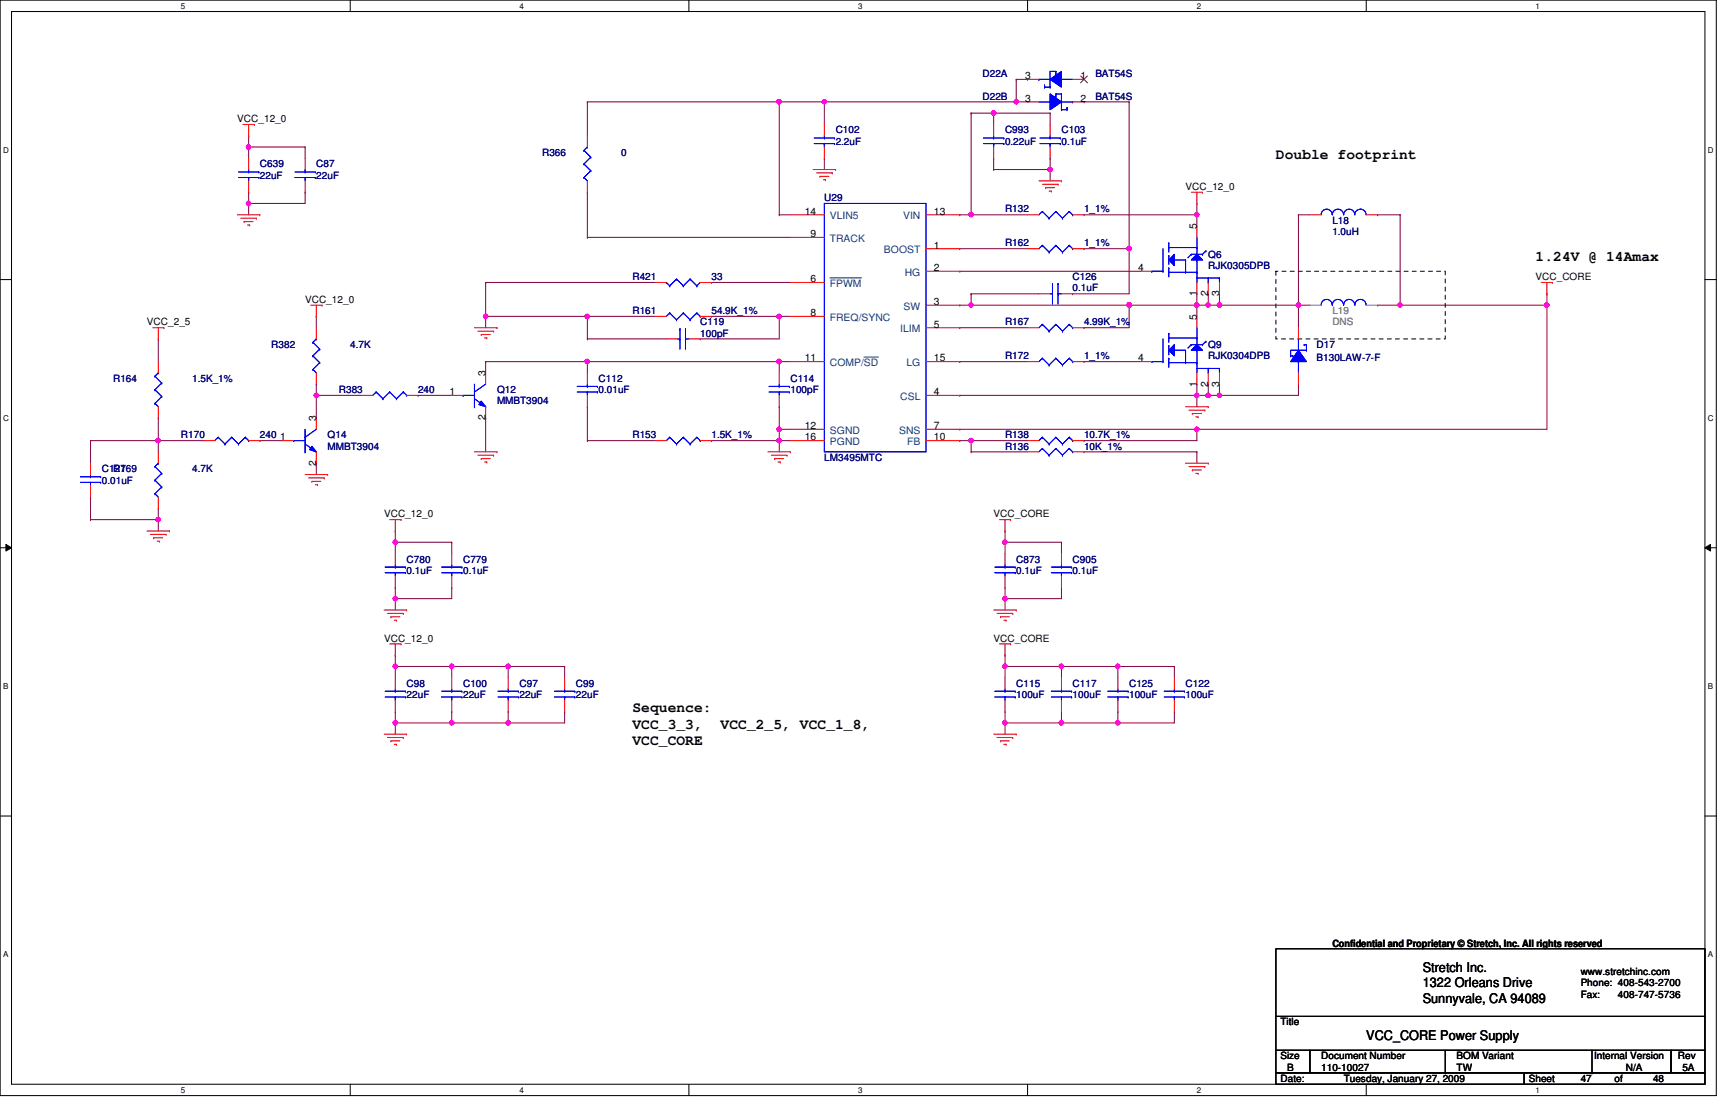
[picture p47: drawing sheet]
<svg xmlns="http://www.w3.org/2000/svg" width="432mm" height="279mm" viewBox="0 0 432 279" stroke-linecap="round" stroke-linejoin="round" font-family="sans-serif">
<defs><g id="words">
<g font-size="3.6">
<text x="318.6" y="39.7">Double footprint</text>
<text x="383.5" y="65.1">1.24V @ 14Amax</text>
<text x="157.9" y="177.9">Sequence:</text>
<text x="157.9" y="182">VCC_3_3,</text>
<text x="180" y="182">VCC_2_5, VCC_1_8,</text>
<text x="157.9" y="186.1">VCC_CORE</text>
</g>
<g font-size="3.3">
<text x="355.3" y="242.7">Stretch Inc.</text>
<text x="355.3" y="246.5">1322 Orleans Drive</text>
<text x="355.3" y="250.4">Sunnyvale, CA 94089</text>
<text x="341.2" y="259.6">VCC_CORE Power Supply</text>
</g>
<g font-size="2.5" fill="#000080">
<text x="245.4" y="19.2">D22A</text>
<text x="273.6" y="19.2">BAT54S</text>
<text x="245.4" y="24.8">D22B</text>
<text x="273.6" y="24.8">BAT54S</text>
<text x="208.7" y="33.3">C102</text>
<text x="251" y="33.3">C993</text>
<text x="265.1" y="33.3">C103</text>
<text x="64.9" y="41.8">C639</text>
<text x="79" y="41.8">C87</text>
<text x="135.4" y="38.9">R366</text>
<text x="155.1" y="38.9">0</text>
<text x="208.7" y="36.2">2.2uF</text>
<text x="251" y="36.2">0.22uF</text>
<text x="265.1" y="36.2">0.1uF</text>
<text x="64.9" y="44.6">22uF</text>
<text x="79" y="44.6">22uF</text>
<text x="205.9" y="50.2">U29</text>
<text x="251" y="53">R132</text>
<text x="270.7" y="53">1_1%</text>
<text x="332.7" y="55.9">L18</text>
<text x="332.7" y="58.7">1.0uH</text>
<text x="251" y="61.5">R162</text>
<text x="270.7" y="61.5">1_1%</text>
<text x="301.8" y="64.3">Q6</text>
<text x="157.9" y="70">R421</text>
<text x="177.7" y="70">33</text>
<text x="267.9" y="70">C126</text>
<text x="301.8" y="67.1">RJK0305DPB</text>
<text x="267.9" y="72.8">0.1uF</text>
<text x="157.9" y="78.4">R161</text>
<text x="174.9" y="81.2">C119</text>
<text x="177.7" y="78.4">54.9K_1%</text>
<text x="251" y="81.2">R167</text>
<text x="270.7" y="81.2">4.99K_1%</text>
<text x="67.7" y="86.9">R382</text>
<text x="87.5" y="86.9">4.7K</text>
<text x="174.9" y="84.1">100pF</text>
<text x="251" y="89.7">R172</text>
<text x="270.7" y="89.7">1_1%</text>
<text x="301.8" y="86.9">Q9</text>
<text x="301.8" y="89.7">RJK0304DPB</text>
<text x="328.8" y="86.9">D17</text>
<text x="28.2" y="95.3">R164</text>
<text x="48" y="95.3">1.5K_1%</text>
<text x="149.5" y="95.3">C112</text>
<text x="197.4" y="95.3">C114</text>
<text x="328.8" y="90.3">B130LAW-7-F</text>
<text x="84.6" y="98.2">R383</text>
<text x="104.4" y="98.2">240</text>
<text x="124.1" y="98.2">Q12</text>
<text x="124.1" y="101">MMBT3904</text>
<text x="149.5" y="98.2">0.01uF</text>
<text x="197.4" y="98.2">100pF</text>
<text x="45.2" y="109.4">R170</text>
<text x="64.9" y="109.4">240</text>
<text x="81.8" y="109.4">Q14</text>
<text x="81.8" y="112.3">MMBT3904</text>
<text x="157.9" y="109.4">R153</text>
<text x="177.7" y="109.4">1.5K_1%</text>
<text x="251" y="109.4">R138</text>
<text x="251" y="112.3">R136</text>
<text x="270.7" y="109.4">10.7K_1%</text>
<text x="270.7" y="112.3">10K_1%</text>
<text x="25.4" y="117.9">C127</text>
<text x="28.2" y="117.9">R169</text>
<text x="48" y="117.9">4.7K</text>
<text x="205.9" y="115.1">LM3495MTC</text>
<text x="25.4" y="120.7">0.01uF</text>
<text x="101.6" y="140.5">C780</text>
<text x="101.6" y="143.3">0.1uF</text>
<text x="115.7" y="140.5">C779</text>
<text x="115.7" y="143.3">0.1uF</text>
<text x="253.8" y="140.5">C873</text>
<text x="253.8" y="143.3">0.1uF</text>
<text x="267.9" y="140.5">C905</text>
<text x="267.9" y="143.3">0.1uF</text>
<text x="101.6" y="171.4">C98</text>
<text x="115.7" y="171.4">C100</text>
<text x="129.8" y="171.4">C97</text>
<text x="143.8" y="171.4">C99</text>
<text x="253.8" y="171.4">C115</text>
<text x="267.9" y="171.4">C117</text>
<text x="282" y="171.4">C125</text>
<text x="296.1" y="171.4">C122</text>
<text x="101.6" y="174.3">22uF</text>
<text x="115.7" y="174.3">22uF</text>
<text x="129.8" y="174.3">22uF</text>
<text x="143.8" y="174.3">22uF</text>
<text x="253.8" y="174.3">100uF</text>
<text x="267.9" y="174.3">100uF</text>
<text x="282" y="174.3">100uF</text>
<text x="296.1" y="174.3">100uF</text>
</g>
<g font-size="2.5">
<text x="256" y="19.8">3</text>
<text x="269.9" y="19.8">1</text>
<text x="256" y="25.4">3</text>
<text x="269.9" y="25.4">2</text>
<text x="59.3" y="30.5">VCC_12_0</text>
<text x="296.1" y="47.4">VCC_12_0</text>
<text x="201" y="53.6">14</text>
<text x="233.3" y="53.6">13</text>
<text x="202.4" y="59.2">9</text>
<text x="298.9" y="57.3" transform="rotate(-90 298.9 57.3)">5</text>
<text x="233.3" y="62.1">1</text>
<text x="202.4" y="70.5">6</text>
<text x="233.3" y="67.7">2</text>
<text x="284.2" y="67.7">4</text>
<text x="383.5" y="70">VCC_CORE</text>
<text x="76.2" y="75.6">VCC_12_0</text>
<text x="233.3" y="76.2">3</text>
<text x="298.9" y="74" transform="rotate(-90 298.9 74)">1</text>
<text x="301.7" y="74" transform="rotate(-90 301.7 74)">2</text>
<text x="304.5" y="74" transform="rotate(-90 304.5 74)">3</text>
<text x="36.7" y="81.2">VCC_2_5</text>
<text x="202.4" y="79">8</text>
<text x="233.3" y="81.8">5</text>
<text x="298.9" y="79.8" transform="rotate(-90 298.9 79.8)">5</text>
<text x="121.2" y="93.9" transform="rotate(-90 121.2 93.9)">3</text>
<text x="201" y="90.3">11</text>
<text x="233.3" y="90.3">15</text>
<text x="284.2" y="90.3">4</text>
<text x="112.2" y="98.7">1</text>
<text x="233.3" y="98.7">4</text>
<text x="298.9" y="96.5" transform="rotate(-90 298.9 96.5)">1</text>
<text x="301.7" y="96.5" transform="rotate(-90 301.7 96.5)">2</text>
<text x="304.5" y="96.5" transform="rotate(-90 304.5 96.5)">3</text>
<text x="79" y="105.2" transform="rotate(-90 79 105.2)">3</text>
<text x="121.2" y="105" transform="rotate(-90 121.2 105)">2</text>
<text x="201" y="107.1">12</text>
<text x="233.3" y="107.1">7</text>
<text x="69.9" y="110">1</text>
<text x="201" y="110">16</text>
<text x="233.3" y="110">10</text>
<text x="79" y="116.2" transform="rotate(-90 79 116.2)">2</text>
<text x="95.9" y="129.2">VCC_12_0</text>
<text x="248.2" y="129.2">VCC_CORE</text>
<text x="95.9" y="160.2">VCC_12_0</text>
<text x="248.2" y="160.2">VCC_CORE</text>
<text x="332.7" y="236.4">Confidential and Proprietary © Stretch, Inc. All rights reserved</text>
<text x="394.8" y="243.4">www.stretchinc.com</text>
<text x="394.8" y="246.3">Phone: 408-543-2700</text>
<text x="394.8" y="249.2">Fax:</text>
<text x="404.1" y="249.2">408-747-5736</text>
<text x="319.8" y="256">Title</text>
<text x="319.8" y="264.5">Size</text>
<text x="321.5" y="267.3">B</text>
<text x="329.9" y="264.5">Document Number</text>
<text x="329.9" y="267.3">110-10027</text>
<text x="363.8" y="264.5">BOM Variant</text>
<text x="363.8" y="267.3">TW</text>
<text x="398.1" y="264.5">Internal Version</text>
<text x="406.1" y="267.3">N/A</text>
<text x="419" y="264.5">Rev</text>
<text x="420.2" y="267.3">5A</text>
<text x="319.8" y="270.1">Date:</text>
<text x="335.6" y="270.1">Tuesday, January 27, 2009</text>
<text x="381.8" y="270.1">Sheet</text>
<text x="394.8" y="270.1">47</text>
<text x="403.2" y="270.1">of</text>
<text x="412.8" y="270.1">48</text>
</g>
<g font-size="2.5" fill="#004080">
<text x="207.3" y="54.8">VLIN5</text>
<text x="225.6" y="54.8">VIN</text>
<text x="207.3" y="60.4">TRACK</text>
<text x="220.8" y="63.2">BOOST</text>
<text x="207.3" y="71.7">FPWM</text>
<text x="226" y="68.9">HG</text>
<text x="225.7" y="77.3">SW</text>
<text x="207.3" y="80.1">FREQ/SYNC</text>
<text x="224.8" y="83">ILIM</text>
<text x="207.3" y="91.4">COMP/SD</text>
<text x="226.4" y="91.4">LG</text>
<text x="224.8" y="99.9">CSL</text>
<text x="207.3" y="111.2">PGND</text>
<text x="207.3" y="108.3">SGND</text>
<text x="224.5" y="108.3">SNS</text>
<text x="226.6" y="111.2">FB</text>
</g>
<g font-size="2.5" fill="#808080">
<text x="332.7" y="78.4">L19</text>
<text x="332.7" y="81.2">DNS</text>
</g>
<g font-size="2">
<text x="45.2" y="2.2">5</text>
<text x="129.8" y="2.2">4</text>
<text x="214.3" y="2.2">3</text>
<text x="298.9" y="2.2">2</text>
<text x="383.5" y="2.2">1</text>
<text x=".8" y="38.1">D</text>
<text x="426.5" y="38.1">D</text>
<text x=".8" y="105.1">C</text>
<text x="426.5" y="105.1">C</text>
<text x=".8" y="172">B</text>
<text x="426.5" y="172">B</text>
<text x=".8" y="239">A</text>
<text x="426.5" y="239">A</text>
<text x="45.2" y="272.9">5</text>
<text x="129.8" y="272.9">4</text>
<text x="214.3" y="272.9">3</text>
<text x="298.9" y="272.9">2</text>
<text x="383.5" y="272.9">1</text>
</g>
</g></defs>
<path d="M0 0h428.6v273.6h-428.6zM2.9 2.9h422.9v267.8h-422.9z" fill="none" stroke="#000" stroke-width=".25"/>
<g fill="#fff">
<path d="M45.2 .4h1.1v2.2h-1.1z"/>
<path d="M45.2 271.1h1.1v2.2h-1.1z"/>
</g>
<path d="M87.5 0v2.9M87.5 270.7v2.9" fill="none" stroke="#000" stroke-width=".25"/>
<g fill="#fff">
<path d="M129.8 .4h1.1v2.2h-1.1z"/>
<path d="M129.8 271.1h1.1v2.2h-1.1z"/>
</g>
<path d="M172 0v2.9M172 270.7v2.9" fill="none" stroke="#000" stroke-width=".25"/>
<g fill="#fff">
<path d="M214.3 .4h1.1v2.2h-1.1z"/>
<path d="M214.3 271.1h1.1v2.2h-1.1z"/>
</g>
<path d="M256.6 0v2.9M256.6 270.7v2.9" fill="none" stroke="#000" stroke-width=".25"/>
<g fill="#fff">
<path d="M298.9 .4h1.1v2.2h-1.1z"/>
<path d="M298.9 271.1h1.1v2.2h-1.1z"/>
</g>
<path d="M341.2 0v2.9M341.2 270.7v2.9" fill="none" stroke="#000" stroke-width=".25"/>
<g fill="#fff">
<path d="M383.5 .4h1.1v2.2h-1.1z"/>
<path d="M383.5 271.1h1.1v2.2h-1.1z"/>
<path d="M.8 36.3h1.4v2.3h-1.4z"/>
<path d="M426.5 36.3h1.4v2.3h-1.4z"/>
<path d="M.8 103.3h1.4v2.2h-1.4z"/>
<path d="M426.5 103.3h1.4v2.2h-1.4z"/>
</g>
<path d="M0 69.8h2.9M425.8 69.8h2.8" fill="none" stroke="#000" stroke-width=".25"/>
<g fill="#fff">
<path d="M.8 170.2h1.3v2.3h-1.3z"/>
<path d="M426.5 170.2h1.3v2.3h-1.3z"/>
</g>
<path d="M0 136.8h2.9M1.5 135.9l1.4 .9-1.4 .8zM425.8 136.8l1.4-.9v1.7zM425.8 136.8h2.8" fill="none" stroke="#000" stroke-width=".25"/>
<path d="M1.5 135.9l1.4 .9-1.4 .8zM425.8 136.8l1.4-.9v1.7z" fill="#000"/>
<g fill="#fff">
<path d="M.8 237.2h1.3v2.2h-1.3z"/>
<path d="M426.5 237.2h1.3v2.2h-1.3z"/>
</g>
<path d="M0 203.8h2.9M425.8 203.8h2.8" fill="none" stroke="#000" stroke-width=".25"/>
<path d="M239.7 67.7h.1M239.7 67.7h45.1M282 76.2h.1M282 76.2v5.6h-11.3M239.7 90.3h.1M239.7 81.8h.1M239.7 90.3h16.9M239.7 81.8h16.9M270.7 90.3h.1M270.7 81.8h.1M270.7 90.3h14.1" fill="none" stroke="#800040" stroke-width=".25"/>
<circle cx="282" cy="76.2" r=".56" fill="#f0f"/>
<circle cx="282" cy="76.2" r=".56" fill="none" stroke="#f0f" stroke-width=".25"/>
<path d="M242.5 76.2h.1M242.5 76.2h39.5" fill="none" stroke="#800040" stroke-width=".25"/>
<circle cx="242.5" cy="76.2" r=".55" fill="#f0f"/>
<circle cx="242.5" cy="76.2" r=".55" fill="none" stroke="#f0f" stroke-width=".25"/>
<path d="M282 76.2h.1M282 76.2h16.9M298.9 76.2h.1M298.9 76.2v2.8" fill="none" stroke="#800040" stroke-width=".25"/>
<circle cx="298.9" cy="76.2" r=".55" fill="#f0f"/>
<circle cx="298.9" cy="76.2" r=".55" fill="none" stroke="#f0f" stroke-width=".25"/>
<circle cx="282" cy="76.2" r=".56" fill="#f0f"/>
<circle cx="282" cy="76.2" r=".56" fill="none" stroke="#f0f" stroke-width=".25"/>
<path d="M301.8 73.4h.1M301.8 76.2h.1M301.8 73.4v2.8M301.8 76.2h2.7" fill="none" stroke="#800040" stroke-width=".25"/>
<circle cx="304.5" cy="76.2" r=".56" fill="#f0f"/>
<circle cx="304.5" cy="76.2" r=".56" fill="none" stroke="#f0f" stroke-width=".25"/>
<circle cx="301.7" cy="76.2" r=".56" fill="#f0f"/>
<circle cx="301.7" cy="76.2" r=".56" fill="none" stroke="#f0f" stroke-width=".25"/>
<path d="M239.7 62.1h.1M239.7 76.2h.1M239.7 62.1h16.9M242.5 73.4h.1M242.5 73.4v2.8h-2.8M242.5 73.4h17M267.9 73.4h.1M282 62.1h.1M282 62.1v11.3h-14.1M304.5 73.4h.1M304.5 73.4v2.8" fill="none" stroke="#800040" stroke-width=".25"/>
<circle cx="282" cy="62.1" r=".56" fill="#f0f"/>
<circle cx="282" cy="62.1" r=".56" fill="none" stroke="#f0f" stroke-width=".25"/>
<path d="M270.7 62.1h.1M270.7 62.1h11.3M298.9 73.4h.1M298.9 76.2h.1M298.9 73.4v2.8M298.9 76.2h2.9" fill="none" stroke="#800040" stroke-width=".25"/>
<circle cx="298.9" cy="76.2" r=".55" fill="#f0f"/>
<circle cx="298.9" cy="76.2" r=".55" fill="none" stroke="#f0f" stroke-width=".25"/>
<path d="M239.7 53.6h.1M239.7 53.6h2.8M270.7 53.6h.1M270.7 53.6h28.2M298.9 53.6h.1M298.9 53.6v2.8" fill="none" stroke="#800040" stroke-width=".25"/>
<circle cx="298.9" cy="53.6" r=".55" fill="#f0f"/>
<circle cx="298.9" cy="53.6" r=".55" fill="none" stroke="#f0f" stroke-width=".25"/>
<path d="M253.8 25.4h.1M253.8 25.4h2.8M270.7 25.4h.1M270.7 25.4h11.3M282 25.4h.1M282 25.4v36.7" fill="none" stroke="#800040" stroke-width=".25"/>
<circle cx="253.8" cy="25.4" r=".56" fill="#f0f"/>
<circle cx="253.8" cy="25.4" r=".56" fill="none" stroke="#f0f" stroke-width=".25"/>
<path d="M194.6 25.4h.1M194.6 25.4v28.2M194.6 53.6h.1M194.6 53.6h2.8M324.3 76.2h.1M324.3 76.2h2.8M324.3 76.2v5.6" fill="none" stroke="#800040" stroke-width=".25"/>
<circle cx="324.3" cy="76.2" r=".56" fill="#f0f"/>
<circle cx="324.3" cy="76.2" r=".56" fill="none" stroke="#f0f" stroke-width=".25"/>
<path d="M301.8 98.7h.1M304.5 98.7h.1M304.5 95.9h.1M304.5 95.9v2.8M324.3 95.9h.1M324.3 95.9v2.8h-22.5" fill="none" stroke="#800040" stroke-width=".25"/>
<circle cx="304.5" cy="98.7" r=".56" fill="#f0f"/>
<circle cx="304.5" cy="98.7" r=".56" fill="none" stroke="#f0f" stroke-width=".25"/>
<circle cx="301.7" cy="98.7" r=".56" fill="#f0f"/>
<circle cx="301.7" cy="98.7" r=".56" fill="none" stroke="#f0f" stroke-width=".25"/>
<path d="M239.7 98.7h.1M298.9 98.7h.1M298.9 95.9h.1M298.9 95.9v2.8M301.8 95.9h.1M301.8 95.9v2.8h-62.1" fill="none" stroke="#800040" stroke-width=".25"/>
<circle cx="298.9" cy="98.7" r=".55" fill="#f0f"/>
<circle cx="298.9" cy="98.7" r=".55" fill="none" stroke="#f0f" stroke-width=".25"/>
<path d="M242.5 110h.1M242.5 110h14.1M298.9 107.2h.1M298.9 107.2h87.4" fill="none" stroke="#800040" stroke-width=".25"/>
<circle cx="298.9" cy="107.2" r=".55" fill="#f0f"/>
<circle cx="298.9" cy="107.2" r=".55" fill="none" stroke="#f0f" stroke-width=".25"/>
<path d="M242.5 110h.1M242.5 110v2.8M270.7 110h.1M298.9 107.2h.1M298.9 107.2v2.8h-28.2" fill="none" stroke="#800040" stroke-width=".25"/>
<circle cx="242.5" cy="110" r=".55" fill="#f0f"/>
<circle cx="242.5" cy="110" r=".55" fill="none" stroke="#f0f" stroke-width=".25"/>
<g fill="none" stroke="#800040" stroke-width=".25">
<path d="M298.9 50.8h.1M298.9 50.8v2.8M304.5 76.2h.1M304.5 76.2h19.8M298.9 98.7h.1M298.9 98.7v2.9M194.6 110h.1M194.6 107.2h.1M194.6 107.2v5.6M194.6 110h2.8M242.5 112.8h.1M242.5 112.8h14.1"/>
<path d="M270.7 112.8h.1M270.7 112.8h28.2M298.9 112.8h.1M298.9 112.8v2.9"/>
</g>
<circle cx="194.6" cy="110" r=".56" fill="#f0f"/>
<circle cx="194.6" cy="110" r=".56" fill="none" stroke="#f0f" stroke-width=".25"/>
<circle cx="194.6" cy="107.2" r=".56" fill="#f0f"/>
<circle cx="194.6" cy="107.2" r=".56" fill="none" stroke="#f0f" stroke-width=".25"/>
<path d="M205.9 39.5h.1M205.9 39.5v2.8M262.3 42.3h.1M262.3 42.3v2.9M194.6 107.2h.1M194.6 107.2h2.8" fill="none" stroke="#800040" stroke-width=".25"/>
<circle cx="262.2" cy="42.3" r=".56" fill="#f0f"/>
<circle cx="262.2" cy="42.3" r=".56" fill="none" stroke="#f0f" stroke-width=".25"/>
<path d="M242.5 28.2h.1M242.5 28.2v25.4" fill="none" stroke="#800040" stroke-width=".25"/>
<circle cx="242.5" cy="53.6" r=".55" fill="#f0f"/>
<circle cx="242.5" cy="53.6" r=".55" fill="none" stroke="#f0f" stroke-width=".25"/>
<path d="M248.2 28.2h.1M248.2 28.2h14.1M242.5 53.6h.1M242.5 53.6h14.1" fill="none" stroke="#800040" stroke-width=".25"/>
<circle cx="248.2" cy="28.2" r=".56" fill="#f0f"/>
<circle cx="248.2" cy="28.2" r=".56" fill="none" stroke="#f0f" stroke-width=".25"/>
<path d="M194.6 25.4h.1M194.6 25.4h11.3M205.9 25.4h.1M205.9 25.4v5.7M262.3 28.2h.1M262.3 28.2v2.9" fill="none" stroke="#800040" stroke-width=".25"/>
<circle cx="194.6" cy="25.4" r=".56" fill="#f0f"/>
<circle cx="194.6" cy="25.4" r=".56" fill="none" stroke="#f0f" stroke-width=".25"/>
<path d="M146.7 25.4h.1M146.7 25.4v8.5M146.7 25.4h47.9M194.6 25.4h.1M146.7 79h.1M146.7 79h16.9M194.6 79h.1M194.6 79h2.8M239.7 107.2h.1M239.7 110h.1M239.7 107.2h59.2M239.7 110h2.8" fill="none" stroke="#800040" stroke-width=".25"/>
<circle cx="146.6" cy="79" r=".56" fill="#f0f"/>
<circle cx="146.6" cy="79" r=".56" fill="none" stroke="#f0f" stroke-width=".25"/>
<path d="M146.7 59.3h.1M146.7 59.3h50.7M194.6 90.3h.1M194.6 90.3v2.8M194.6 90.3h2.8" fill="none" stroke="#800040" stroke-width=".25"/>
<circle cx="194.6" cy="90.2" r=".56" fill="#f0f"/>
<circle cx="194.6" cy="90.2" r=".56" fill="none" stroke="#f0f" stroke-width=".25"/>
<path d="M146.7 48h.1M146.7 48v11.3M121.3 90.3h25.4M146.7 90.3h.1M146.7 90.3v2.8" fill="none" stroke="#800040" stroke-width=".25"/>
<circle cx="146.6" cy="90.2" r=".56" fill="#f0f"/>
<circle cx="146.6" cy="90.2" r=".56" fill="none" stroke="#f0f" stroke-width=".25"/>
<path d="M386.3 76.2h.1M386.3 76.2v31M146.7 101.6h.1M146.7 110h.1M146.7 101.6v8.4M146.7 110h16.9M177.7 110h.1M177.7 110h16.9M194.6 101.6h.1M194.6 101.6v5.6" fill="none" stroke="#800040" stroke-width=".25"/>
<circle cx="386.3" cy="76.2" r=".56" fill="#f0f"/>
<circle cx="386.3" cy="76.2" r=".56" fill="none" stroke="#f0f" stroke-width=".25"/>
<path d="M126.9 166.4h.1M126.9 166.4v2.8M112.8 180.5h.1M112.8 180.5h14.1" fill="none" stroke="#800040" stroke-width=".25"/>
<circle cx="112.8" cy="180.5" r=".56" fill="#f0f"/>
<circle cx="112.8" cy="180.5" r=".56" fill="none" stroke="#f0f" stroke-width=".25"/>
<path d="M98.7 166.4h.1M98.7 166.4v2.8M98.7 166.4h14.1M126.9 177.7h.1M126.9 177.7v2.8" fill="none" stroke="#800040" stroke-width=".25"/>
<circle cx="98.7" cy="166.4" r=".56" fill="#f0f"/>
<circle cx="98.7" cy="166.4" r=".56" fill="none" stroke="#f0f" stroke-width=".25"/>
<path d="M98.7 163.6h.1M98.7 163.6v2.8M112.8 166.4h.1M112.8 166.4h14.1M98.7 180.5h.1M98.7 180.5v2.8" fill="none" stroke="#800040" stroke-width=".25"/>
<circle cx="112.8" cy="166.4" r=".56" fill="#f0f"/>
<circle cx="112.8" cy="166.4" r=".56" fill="none" stroke="#f0f" stroke-width=".25"/>
<path d="M112.8 166.4h.1M112.8 166.4v2.8M98.7 180.5h.1M98.7 180.5h14.1" fill="none" stroke="#800040" stroke-width=".25"/>
<circle cx="98.7" cy="180.5" r=".56" fill="#f0f"/>
<circle cx="98.7" cy="180.5" r=".56" fill="none" stroke="#f0f" stroke-width=".25"/>
<path d="M98.7 177.7h.1M98.7 177.7v2.8M112.8 177.7h.1M112.8 177.7v2.8M126.9 166.4h.1M126.9 166.4h14.1" fill="none" stroke="#800040" stroke-width=".25"/>
<circle cx="126.9" cy="166.4" r=".56" fill="#f0f"/>
<circle cx="126.9" cy="166.4" r=".56" fill="none" stroke="#f0f" stroke-width=".25"/>
<path d="M141 166.4h.1M141 166.4v2.8M126.9 180.5h.1M126.9 180.5h14.1" fill="none" stroke="#800040" stroke-width=".25"/>
<circle cx="126.9" cy="180.5" r=".56" fill="#f0f"/>
<circle cx="126.9" cy="180.5" r=".56" fill="none" stroke="#f0f" stroke-width=".25"/>
<path d="M98.7 135.4h.1M98.7 135.4v2.8M98.7 135.4h14.1M141 177.7h.1M141 177.7v2.8" fill="none" stroke="#800040" stroke-width=".25"/>
<circle cx="98.7" cy="135.4" r=".56" fill="#f0f"/>
<circle cx="98.7" cy="135.4" r=".56" fill="none" stroke="#f0f" stroke-width=".25"/>
<path d="M98.7 132.6h.1M98.7 132.6v2.8M112.8 135.4h.1M112.8 135.4v2.8M98.7 149.5h.1M98.7 149.5v2.8M98.7 149.5h14.1" fill="none" stroke="#800040" stroke-width=".25"/>
<circle cx="98.7" cy="149.5" r=".56" fill="#f0f"/>
<circle cx="98.7" cy="149.5" r=".56" fill="none" stroke="#f0f" stroke-width=".25"/>
<path d="M251 135.4h.1M251 135.4v2.8M251 135.4h14.1M98.7 146.7h.1M98.7 146.7v2.8M112.8 146.7h.1M112.8 146.7v2.8" fill="none" stroke="#800040" stroke-width=".25"/>
<circle cx="250.9" cy="135.4" r=".56" fill="#f0f"/>
<circle cx="250.9" cy="135.4" r=".56" fill="none" stroke="#f0f" stroke-width=".25"/>
<path d="M251 132.6h.1M251 132.6v2.8M265.1 135.4h.1M265.1 135.4v2.8M251 149.5h.1M251 149.5v2.8M251 149.5h14.1" fill="none" stroke="#800040" stroke-width=".25"/>
<circle cx="250.9" cy="149.5" r=".56" fill="#f0f"/>
<circle cx="250.9" cy="149.5" r=".56" fill="none" stroke="#f0f" stroke-width=".25"/>
<path d="M251 146.7h.1M251 146.7v2.8M265.1 146.7h.1M265.1 146.7v2.8M279.2 166.4h.1M279.2 166.4v2.8M265.1 180.5h.1M265.1 180.5h14.1" fill="none" stroke="#800040" stroke-width=".25"/>
<circle cx="265" cy="180.5" r=".56" fill="#f0f"/>
<circle cx="265" cy="180.5" r=".56" fill="none" stroke="#f0f" stroke-width=".25"/>
<path d="M251 166.4h.1M251 166.4v2.8M251 166.4h14.1M279.2 177.7h.1M279.2 177.7v2.8" fill="none" stroke="#800040" stroke-width=".25"/>
<circle cx="250.9" cy="166.4" r=".56" fill="#f0f"/>
<circle cx="250.9" cy="166.4" r=".56" fill="none" stroke="#f0f" stroke-width=".25"/>
<path d="M251 163.6h.1M251 163.6v2.8M265.1 166.4h.1M265.1 166.4h14.1M251 180.5h.1M251 180.5v2.8" fill="none" stroke="#800040" stroke-width=".25"/>
<circle cx="265" cy="166.4" r=".56" fill="#f0f"/>
<circle cx="265" cy="166.4" r=".56" fill="none" stroke="#f0f" stroke-width=".25"/>
<path d="M265.1 166.4h.1M265.1 166.4v2.8M251 180.5h.1M251 180.5h14.1" fill="none" stroke="#800040" stroke-width=".25"/>
<circle cx="250.9" cy="180.5" r=".56" fill="#f0f"/>
<circle cx="250.9" cy="180.5" r=".56" fill="none" stroke="#f0f" stroke-width=".25"/>
<path d="M251 177.7h.1M251 177.7v2.8M265.1 177.7h.1M265.1 177.7v2.8M279.2 166.4h.1M279.2 166.4h14.1" fill="none" stroke="#800040" stroke-width=".25"/>
<circle cx="279.1" cy="166.4" r=".56" fill="#f0f"/>
<circle cx="279.1" cy="166.4" r=".56" fill="none" stroke="#f0f" stroke-width=".25"/>
<path d="M293.3 166.4h.1M293.3 166.4v2.8M279.2 180.5h.1M279.2 180.5h14.1" fill="none" stroke="#800040" stroke-width=".25"/>
<circle cx="279.1" cy="180.5" r=".56" fill="#f0f"/>
<circle cx="279.1" cy="180.5" r=".56" fill="none" stroke="#f0f" stroke-width=".25"/>
<path d="M146.7 79h.1M146.7 79v5.6M194.6 79h.1M194.6 79v5.6h-19.7M146.7 84.6h.1M146.7 84.6h19.7M174.9 84.6h.1M293.3 177.7h.1M293.3 177.7v2.8" fill="none" stroke="#800040" stroke-width=".25"/>
<circle cx="194.6" cy="79" r=".56" fill="#f0f"/>
<circle cx="194.6" cy="79" r=".56" fill="none" stroke="#f0f" stroke-width=".25"/>
<g fill="none" stroke="#800040" stroke-width=".25">
<path d="M324.3 53.6h.1M324.3 53.6h2.8M324.3 53.6v22.6M344 53.6h.1M344 53.6h5.7M349.7 53.6h.1M349.7 53.6v22.6h-5.7M177.7 79h.1M177.7 79h16.9M344 76.2h.1M386.3 73.4h.1M386.3 73.4v2.8"/>
<path d="M104.4 98.7h.1M104.4 98.7h8.4M121.3 90.3h.1M121.3 90.3v2.8M121.3 104.4h.1M121.3 104.4v8.4"/>
</g>
<circle cx="349.6" cy="76.2" r=".56" fill="#f0f"/>
<circle cx="349.6" cy="76.2" r=".56" fill="none" stroke="#f0f" stroke-width=".25"/>
<path d="M121.3 79h.1M121.3 79v2.8M349.7 76.2h.1M349.7 76.2h36.6" fill="none" stroke="#800040" stroke-width=".25"/>
<circle cx="121.3" cy="79" r=".56" fill="#f0f"/>
<circle cx="121.3" cy="79" r=".56" fill="none" stroke="#f0f" stroke-width=".25"/>
<g fill="none" stroke="#800040" stroke-width=".25">
<path d="M242.5 28.2h.1M242.5 28.2h5.7M248.2 28.2h.1M248.2 39.5h.1M248.2 28.2v2.9M248.2 39.5v2.8M262.3 39.5h.1M262.3 39.5v2.8h-14.1M248.2 42.3h.1M121.3 79h.1M121.3 70.5h.1M121.3 79h25.4"/>
<path d="M121.3 70.5h42.3M177.7 70.5h.1M177.7 70.5h19.7M79 98.7h.1M79 98.7h11.3M64.9 110h.1M64.9 110h5.6"/>
</g>
<circle cx="79" cy="98.7" r=".56" fill="#f0f"/>
<circle cx="79" cy="98.7" r=".56" fill="none" stroke="#f0f" stroke-width=".25"/>
<path d="M39.5 84.6h.1M39.5 84.6v5.7M79 98.7h.1M79 98.7v5.7M22.6 110h.1M22.6 110h28.2M39.5 110h.1M39.5 110v2.8M22.6 124.1h.1M22.6 124.1v5.7" fill="none" stroke="#800040" stroke-width=".25"/>
<circle cx="39.5" cy="110" r=".56" fill="#f0f"/>
<circle cx="39.5" cy="110" r=".56" fill="none" stroke="#f0f" stroke-width=".25"/>
<path d="M22.6 110h.1M22.6 110v5.7M39.5 129.8h.1M39.5 129.8v2.8" fill="none" stroke="#800040" stroke-width=".25"/>
<circle cx="39.5" cy="129.7" r=".55" fill="#f0f"/>
<circle cx="39.5" cy="129.7" r=".55" fill="none" stroke="#f0f" stroke-width=".25"/>
<g fill="none" stroke="#800040" stroke-width=".25">
<path d="M79 79h.1M79 79v2.8M79 95.9h.1M79 95.9v2.8M146.7 90.3h47.9M194.6 90.3h.1M39.5 104.4h.1M39.5 104.4v5.6M79 115.7h.1M79 115.7v2.8M22.6 129.8h.1M39.5 126.9h.1"/>
<path d="M39.5 126.9v2.9h-16.9"/>
</g>
<circle cx="194.6" cy="90.2" r=".56" fill="#f0f"/>
<circle cx="194.6" cy="90.2" r=".56" fill="none" stroke="#f0f" stroke-width=".25"/>
<path d="M62.1 33.9h.1M62.1 33.9v2.8M121.3 70.5h.1M121.3 70.5v8.5" fill="none" stroke="#800040" stroke-width=".25"/>
<circle cx="62.1" cy="36.7" r=".56" fill="#f0f"/>
<circle cx="62.1" cy="36.7" r=".56" fill="none" stroke="#f0f" stroke-width=".25"/>
<path d="M62.1 36.7h.1M62.1 36.7v2.8M62.1 36.7h14.1M76.2 36.7h.1M76.2 36.7v2.8M62.1 50.8h.1M62.1 50.8v2.8M62.1 50.8h14.1" fill="none" stroke="#800040" stroke-width=".25"/>
<circle cx="62.1" cy="50.8" r=".56" fill="#f0f"/>
<circle cx="62.1" cy="50.8" r=".56" fill="none" stroke="#f0f" stroke-width=".25"/>
<path d="M253.8 19.8h.1M253.8 19.8v5.6h-47.9M253.8 19.8h2.8M256.6 19.8h.1M205.9 25.4h.1M62.1 48h.1M62.1 48v2.8M76.2 48h.1M76.2 48v2.8" fill="none" stroke="#800040" stroke-width=".25"/>
<circle cx="205.9" cy="25.4" r=".56" fill="#f0f"/>
<circle cx="205.9" cy="25.4" r=".56" fill="none" stroke="#f0f" stroke-width=".25"/>
<g fill="none" stroke="#f00" stroke-width=".25">
<path d="M60.7 31.1h2.8M62.1 33.9h.1M62.1 31.1v2.8M63.5 31.1h.1M146.7 33.9v2.8M248.2 31.1v2.8M248.2 36.7v2.8M59.3 53.6h5.6M60.1 54.5h4M61 55.3h.1M61 55.3h2.2M61.8 56.2h.6"/>
<path d="M62.4 56.2h.1M64.1 54.5h.1M64.9 53.6h.1M146.7 45.2v2.8M203.1 42.3h5.6M203.9 43.2h4M204.8 44h.1M204.8 44h2.2M205.6 44.9h.6M206.2 44.9h.1M207.9 43.2h.1M208.7 42.3h.1"/>
<path d="M259.5 45.2h5.6M260.3 46h3.9M261.2 46.9h.1M261.2 46.9h2.2M262 47.7h.6M262.6 47.7h.1M264.2 46h.1M265.1 45.2h.1M297.5 48h2.8M298.9 50.8h.1M298.9 48v2.8M300.3 48h.1"/>
<path d="M327.1 53.6h2.8M341.2 53.6h2.8M77.6 76.2h2.8M79 79h.1M79 76.2v2.8M80.4 76.2h.1M384.9 70.5h2.8M386.3 73.4h.1M386.3 70.5v2.9M387.7 70.5h.1M38.1 81.8h2.8M39.5 84.6h.1"/>
<path d="M39.5 81.8v2.8M39.5 90.3v2.8M40.9 81.8h.1M118.5 81.8h5.6M119.3 82.7h4M120.2 83.5h.1M120.2 83.5h2.2M121 84.4h.6M121.6 84.4h.1M123.3 82.7h.1M124.1 81.8h.1M146.7 93.1v2.8"/>
<path d="M146.7 98.7v2.9M194.6 93.1v2.8M194.6 98.7v2.9M256.6 81.8h2.9M267.9 81.8h2.8M39.5 101.6v2.8M76.2 118.5h5.6M77 119.3h4M81 119.3h.1M81.8 118.5h.1M118.5 112.8h5.6M119.3 113.7h4"/>
<path d="M120.2 114.5h.1M120.2 114.5h2.2M121 115.4h.6M121.6 115.4h.1M123.3 113.7h.1M124.1 112.8h.1M191.8 112.8h5.6M192.6 113.7h4M193.5 114.5h.1M193.5 114.5h2.2M194.3 115.4h.6M194.9 115.4h.1"/>
<path d="M196.6 113.7h.1M197.4 112.8h.1M296.1 115.7h5.7M296.1 101.6h5.7M296.9 116.5h4M296.9 102.4h4M297.8 117.3h.1M297.8 103.3h.1M297.8 117.3h2.3M297.8 103.3h2.3M298.6 118.2h.6M298.6 104.1h.6"/>
<path d="M299.2 118.2h.1M299.2 104.1h.1M300.9 116.5h.1M300.9 102.4h.1M301.8 115.7h.1M301.8 101.6h.1M36.7 132.6h5.6M37.5 133.4h4M38.4 134.3h.1M38.4 134.3h2.2M39.2 135.1h.6M39.8 135.1h.1"/>
<path d="M41.5 133.4h.1M42.3 132.6h.1M77.9 120.2h.1M77.9 120.2h2.2M78.7 121h.6M79.3 121h.1M97.3 129.8h2.9M98.7 132.6h.1M98.7 129.8v2.8M100.2 129.8h.1M249.6 129.8h2.8M251 132.6h.1"/>
<path d="M251 129.8v2.8M252.4 129.8h.1M95.9 152.3h5.7M96.8 153.2h3.9M97.6 154h.1M97.6 154h2.3M98.5 154.9h.5M99 154.9h.1M100.7 153.2h.1M101.6 152.3h.1M248.2 152.3h5.6M249 153.2h3.9"/>
<path d="M249.9 154h.1M249.9 154h2.2M250.7 154.9h.5M251.2 154.9h.1M252.9 153.2h.1M253.8 152.3h.1M97.3 160.8h2.9M98.7 163.6h.1M98.7 160.8v2.8M100.2 160.8h.1M249.6 160.8h2.8M251 163.6h.1"/>
<path d="M251 160.8v2.8M252.4 160.8h.1M95.9 183.3h5.7M96.8 184.1h3.9M97.6 185h.1M97.6 185h2.3M98.5 185.8h.5M99 185.8h.1M100.7 184.1h.1M101.6 183.3h.1M248.2 183.3h5.6M249 184.1h3.9"/>
<path d="M249.9 185h.1M249.9 185h2.2M250.7 185.8h.5M251.2 185.8h.1M252.9 184.1h.1M253.8 183.3h.1"/>
</g>
<path d="M318.6 236.9h107.2v16.9h-107.2zM318.6 253.8h107.2v8.5h-107.2zM318.6 267.9h62.1v2.8h-62.1zM318.6 262.3h8.5v5.6h-8.5zM327.1 262.3h90.2v5.6h-90.2zM360.9 267.9h.1M360.9 262.3v5.6M380.7 267.9h45.1v2.8h-45.1zM397.6 267.9h.1M397.6 262.3v5.6M417.3 262.3h8.5v5.6h-8.5z" fill="none" stroke="#000" stroke-width=".25"/>
<path d="M318.6 67.7h42.3v16.9h-42.3z" fill="none" stroke="#000" stroke-width=".25" stroke-dasharray="1 1 1 1 1 1 1 1"/>
<g fill="none" stroke="#00f" stroke-width=".25">
<path d="M145.8 37.5h.1M145.8 37.5l1.7 1.7M146.7 36.7h.1M146.7 36.7l-.9 .8M147.5 39.2h.1M147.5 39.2l-1.7 1.7M245.6 35.9h5.1M245.6 34.5h5.1M248.2 34.5h.1M248.2 35.9h.1M248.2 33.9v.6M248.2 35.9v.8"/>
<path d="M250.7 35.9h.1M250.7 34.5h.1M145.8 40.9h.1M145.8 44.3h.1M145.8 40.9l1.7 1.7M145.8 44.3l.9 .9M147.5 42.6h.1M147.5 42.6l-1.7 1.7M298.9 59.3v4.2M329.9 53.6a1.38 1.38 0 0 1 1.4-1.4 1.38 1.38 0 0 1 1.4 1.4 1.42 1.42 0 0 1 1.4-1.4 1.42 1.42 0 0 1 1.4 1.4M335.6 53.6a1.38 1.38 0 0 1 1.4-1.4 1.38 1.38 0 0 1 1.3 1.4M338.4 53.6a1.4 1.4 0 0 1 1.4-1.4 1.4 1.4 0 0 1 1.4 1.4"/>
<path d="M291.9 61.8h.1M291.9 61.8h7M293.3 64.9h2.8M296.1 64.9h.1M298.9 64.9h.1M298.9 61.8h.1M298.9 64.9v3.1M38.7 93.9h.1M38.7 97.3h.1M38.7 93.9l1.7 1.7M38.7 97.3l1.7 1.7M39.5 93.1h.1"/>
<path d="M39.5 93.1l-.8 .8M40.4 95.6h.1M40.4 99h.1M40.4 95.6l-1.7 1.7M40.4 99l-1.7 1.7M144.1 97.9h5.1M144.1 96.5h5.1M146.7 96.5h.1M146.7 97.9h.1M146.7 95.9v.6M146.7 97.9v.8M149.2 97.9h.1"/>
<path d="M149.2 96.5h.1M192.1 97.9h5M192.1 96.5h5M194.6 96.5h.1M194.6 97.9h.1M194.6 95.9v.6M194.6 97.9v.8M197.1 97.9h.1M197.1 96.5h.1M260.3 81h.1M260.3 81l1.7 1.7M260.3 81l-.8 .8"/>
<path d="M262 82.7h.1M263.7 81h.1M263.7 81l1.6 1.7M263.7 81l-1.7 1.7M265.3 82.7h.1M267 81h.1M267 81l.9 .8M267 81l-1.7 1.7M267.9 81.8h.1M38.7 100.7h.1M38.7 100.7l.8 .9"/>
</g>
<path d="M291.9 64.9l1.4-1.4v2.8z" fill="#00f"/>
<path d="M291.9 64.9l1.4-1.4v2.8zM296.1 68h.1M296.1 64.9v3.1" fill="none" stroke="#00f" stroke-width=".25"/>
<path d="M298.9 63.5l1.4 1.4h-2.8z" fill="#00f"/>
<g fill="none" stroke="#00f" stroke-width=".25">
<path d="M298.9 59.3v4.2M287.7 67.7h.1M287.7 67.7h2.7M290.4 67.7h.1M290.4 62.1v5.6M291.9 66.9h.1M291.9 63.8h.1M291.9 60.7h.1M291.9 61.8h.1M291.9 60.7v2.2M291.9 63.8v2.2M291.9 66.9v2.2"/>
<path d="M291.9 68h7M291.9 61.8h7M293.3 64.9h2.8M296.1 64.9h.1M297.5 63.5h.1M297.5 63.5l-.8 .8M297.5 63.5h2.8M298.9 63.5l1.4 1.4h-2.8zM298.9 68h.1M298.9 64.9h.1M298.9 61.8h.1M298.9 64.9v5.6"/>
<path d="M298.9 69.4h5.6M300.3 63.5h.1M301.2 62.7h.1M301.2 62.7l-.9 .8M301.8 69.4h.1M301.8 70.5h.1M301.8 69.4v1.1M304.5 69.4h.1M304.5 69.4v1.1"/>
</g>
<path d="M291.9 64.9l1.4-1.4v2.8z" fill="#00f"/>
<path d="M291.9 64.9l1.4-1.4v2.8zM296.1 68h.1M296.1 64.9v3.1" fill="none" stroke="#00f" stroke-width=".25"/>
<path d="M298.9 63.5l1.4 1.4h-2.8z" fill="#00f"/>
<g fill="none" stroke="#00f" stroke-width=".25">
<path d="M287.7 67.7h.1M287.7 67.7h2.7M290.4 67.7h.1M290.4 62.1v5.6M291.9 66.9h.1M291.9 63.8h.1M291.9 60.7h.1M291.9 60.7v2.2M291.9 63.8v2.2M291.9 66.9v2.2M291.9 68h7M297.5 63.5h.1"/>
<path d="M297.5 63.5l-.8 .8M297.5 63.5h2.8M298.9 63.5l1.4 1.4h-2.8zM298.9 68h.1M298.9 68v2.5M298.9 69.4h5.6M300.3 63.5h.1M301.2 62.7h.1M301.2 62.7l-.9 .8M301.8 69.4h.1M301.8 70.5h.1M301.8 69.4v1.1"/>
<path d="M304.5 69.4h.1M304.5 69.4v1.1M322.3 88.9h.1M324.3 90.3h.1M324.3 84.6h.1M324.3 84.6v2.9M324.3 90.3v2.8M326.3 87.5h.1M326.3 86.1h.1M326.3 87.5h-4v1.4M326.3 86.1v1.4"/>
</g>
<path d="M298.9 56.4v2.9M284.8 67.7h2.9M298.9 70.5v2.9M301.8 70.5v2.9M304.5 70.5v2.9" fill="none" stroke="#f00" stroke-width=".25"/>
<path d="M324.3 87.5l2 2.8h-4z" fill-rule="evenodd" fill="#00f"/>
<g fill="none" stroke="#00f" stroke-width=".25">
<path d="M322.3 88.9h.1M322.3 88.9h.6M322.9 88.9h.1M324.3 87.5l2 2.8h-4zM324.3 90.3h.1M324.3 84.6h.1M324.3 84.6v2.9M324.3 90.3v2.8M325.7 86.1h.1M325.7 86.1h.6M326.3 87.5h.1M326.3 86.1h.1"/>
<path d="M326.3 87.5h-4v1.4M326.3 86.1v1.4"/>
</g>
<path d="M324.3 87.5l2 2.8h-4z" fill-rule="evenodd" fill="#00f"/>
<g fill="none" stroke="#00f" stroke-width=".25">
<path d="M259.5 25.4h2.8M262.3 25.4h.1M263.7 23.5h.1M263.7 23.5h1.4v3.9M265.1 27.4h.1M265.1 25.4h2.8M265.1 27.4h1.4M266.5 27.4h.1M267.9 25.4h.1M205.9 50.8h25.4v62h-25.4zM93.9 97.9h.1M93.9 97.9l1.7 1.7"/>
<path d="M93.9 97.9l-.8 .8M95.6 99.6h.1M97.3 97.9h.1M97.3 97.9l1.7 1.7M97.3 97.9l-1.7 1.7M99 99.6h.1M100.7 97.9h.1M100.7 97.9l.9 .8M100.7 97.9l-1.7 1.7M101.6 98.7h.1M169.2 84.6h.6M169.8 84.6h.1"/>
<path d="M169.8 82.1h.1M169.8 82.1v5.1M171.2 82.1h.1M171.2 84.6h.1M171.2 84.6h.8M171.2 82.1v5.1M322.3 88.9h.6M322.9 88.9h.1M324.3 87.5l2 2.8h-4zM325.7 86.1h.1M325.7 86.1h.6"/>
</g>
<g fill="none" stroke="#f00" stroke-width=".25">
<path d="M197.4 53.6h8.5M197.4 59.3h8.5M231.3 53.6h8.4M197.4 70.5h8.5M197.4 79h8.5M231.3 67.7h8.4M231.3 76.2h8.4M231.3 62.1h8.4M90.3 98.7h2.8M101.6 98.7h2.8M166.4 84.6h2.8M172 84.6h2.9"/>
<path d="M197.4 90.3h8.5M231.3 98.7h8.4M231.3 90.3h8.4M231.3 81.8h8.4M324.3 81.8v2.8M324.3 93.1v2.8M197.4 107.2h8.5M197.4 110h8.5M231.3 107.2h8.4M231.3 110h8.4"/>
</g>
<path d="M207.3 69.4h7.9M215.8 89.2h3.6" fill="none" stroke="#004080" stroke-width=".25"/>
<path d="M262.3 23.5l2.8 1.9-2.8 2z" fill-rule="evenodd" fill="#00f"/>
<g fill="none" stroke="#00f" stroke-width=".25">
<path d="M259.5 25.4h2.8M262.3 23.5l2.8 1.9-2.8 2zM262.3 25.4h.1M263.7 24h.1M263.7 23.5h.1M263.7 23.5v.5M263.7 23.5h1.4v3.9M265.1 27.4h.1M265.1 25.4h2.8M265.1 27.4h1.4M266.5 26.8h.1M266.5 27.4h.1"/>
<path d="M266.5 26.8v.6M267.9 25.4h.1"/>
</g>
<path d="M262.3 23.5l2.8 1.9-2.8 2z" fill-rule="evenodd" fill="#00f"/>
<g fill="none" stroke="#00f" stroke-width=".25">
<path d="M259.5 19.8h.1M259.5 19.8h2.8M263.7 17.8h.1M263.7 17.8h-1.4v4M265.1 19.8h.1M265.1 19.8h2.8M260.9 21.8h.1M260.9 21.8h1.4M262.3 23.5l2.8 1.9-2.8 2zM262.3 21.8h.1M263.7 24h.1M263.7 23.5v.5"/>
<path d="M266.5 26.8h.1M266.5 26.8v.6M59.6 44.3h5M59.6 42.9h5M62.1 42.9h.1M62.1 44.3h.1M62.1 42.3v.6M62.1 44.3v.9M64.6 44.3h.1M64.6 42.9h.1M260.3 52.8h.1M260.3 52.8l1.7 1.7"/>
<path d="M260.3 52.8l-.8 .8M262 54.5h.1M263.7 52.8h.1M263.7 52.8l1.6 1.7M263.7 52.8l-1.7 1.7M265.3 54.5h.1M267 52.8h.1M267 52.8l.9 .8M267 52.8l-1.7 1.7M267.9 53.6h.1M262.3 73.4h.5M262.8 73.4h.1"/>
<path d="M262.8 70.8h.1M262.8 70.8v5.1M264.2 70.8h.1M264.2 73.4h.1M264.2 73.4h.9M264.2 70.8v5.1M54.5 109.2h.1M54.5 109.2l1.7 1.7M54.5 109.2l-.9 .8M56.2 110.9h.1M57.9 109.2h.1M57.9 109.2l1.7 1.7"/>
<path d="M57.9 109.2l-1.7 1.7M59.6 110.9h.1M61.3 109.2h.1M61.3 109.2l.8 .8M61.3 109.2l-1.7 1.7M62.1 110h.1M167.3 109.2h.1M167.3 109.2l1.7 1.7M167.3 109.2l-.9 .8M169 110.9h.1M170.6 109.2h.1M170.6 109.2l1.7 1.7"/>
<path d="M170.6 109.2l-1.6 1.7M172.3 110.9h.1M174 109.2h.1M174 109.2l.9 .8M174 109.2l-1.7 1.7M174.9 110h.1M260.3 109.2h.1M260.3 109.2l1.7 1.7M260.3 109.2l-.8 .8M262 110.9h.1M263.7 109.2h.1M263.7 109.2l1.6 1.7"/>
<path d="M263.7 109.2l-1.7 1.7M265.3 110.9h.1M267 109.2h.1M267 109.2l.9 .8M267 109.2l-1.7 1.7M267.9 110h.1M110.3 143h5.1M110.3 141.6h5.1M112.8 141.6h.1M112.8 143h.1M112.8 141v.6M112.8 143v.8"/>
<path d="M115.4 143h.1M115.4 141.6h.1M262.6 143h5M262.6 141.6h5M265.1 141.6h.1M265.1 143h.1M265.1 141v.6M265.1 143v.8M267.6 143h.1M267.6 141.6h.1M110.3 174h5.1M110.3 172.6h5.1"/>
<path d="M112.8 172.6h.1M112.8 174h.1M112.8 172v.6M112.8 174v.9M115.4 174h.1M115.4 172.6h.1M248.5 174h5M248.5 172.6h5M251 172.6h.1M251 174h.1M251 172v.6M251 174v.9"/>
<path d="M253.5 174h.1M253.5 172.6h.1M262.6 174h5M262.6 172.6h5M265.1 172.6h.1M265.1 174h.1M265.1 172v.6M265.1 174v.9M267.6 174h.1M267.6 172.6h.1M276.6 174h5.1M276.6 172.6h5.1"/>
<path d="M279.2 172.6h.1M279.2 174h.1M279.2 172v.6M279.2 174v.9M281.7 174h.1M281.7 172.6h.1M290.7 174h5.1M290.7 172.6h5.1M293.3 172.6h.1M293.3 174h.1M293.3 172v.6M293.3 174v.9"/>
<path d="M295.8 174h.1M295.8 172.6h.1"/>
</g>
<g fill="none" stroke="#f00" stroke-width=".25">
<path d="M62.1 39.5v2.8M256.6 25.4h2.9M267.9 25.4h2.8M62.1 45.2v2.8M256.6 53.6h2.9M267.9 53.6h2.8M259.5 73.4h2.8M265.1 73.4h2.8M50.8 110h2.8M62.1 110h2.8M163.6 110h2.8M174.9 110h2.8"/>
<path d="M256.6 110h2.9M267.9 110h2.8M112.8 138.2v2.8M265.1 138.2v2.8M112.8 143.8v2.9M265.1 143.8v2.9M112.8 169.2v2.8M112.8 174.9v2.8M251 169.2v2.8M251 174.9v2.8M265.1 169.2v2.8M265.1 174.9v2.8"/>
<path d="M279.2 169.2v2.8M279.2 174.9v2.8M293.3 169.2v2.8M293.3 174.9v2.8"/>
</g>
<path d="M262.3 19.8l2.8-2v4z" fill-rule="evenodd" fill="#00f"/>
<g fill="none" stroke="#00f" stroke-width=".25">
<path d="M259.5 19.8h.1M259.5 19.8h2.8M262.3 19.8l2.8-2v4zM263.7 18.4h.1M263.7 17.8h.1M263.7 17.8v.6M263.7 17.8h-1.4v4M265.1 19.8h.1M265.1 19.8h2.8M260.9 21.2h.1M260.9 21.8h.1M260.9 21.2v.6"/>
<path d="M260.9 21.8h1.4M262.3 21.8h.1"/>
</g>
<path d="M262.3 19.8l2.8-2v4z" fill-rule="evenodd" fill="#00f"/>
<g fill="none" stroke="#00f" stroke-width=".25">
<path d="M262.3 19.8l2.8-2v4zM263.7 18.4h.1M263.7 17.8v.6M203.3 35.9h5.1M203.3 34.5h5.1M205.9 34.5h.1M205.9 35.9h.1M205.9 33.9v.6M205.9 35.9v.8M208.4 35.9h.1M208.4 34.5h.1M260.9 21.2h.1"/>
<path d="M260.9 21.2v.6M260.3 61.3h.1M260.3 61.3l1.7 1.6M260.3 61.3l-.8 .8M262 62.9h.1M263.7 61.3h.1M263.7 61.3l1.6 1.6M263.7 61.3l-1.7 1.6M265.3 62.9h.1M267 61.3h.1M267 61.3l.9 .8M267 61.3l-1.7 1.6"/>
<path d="M267.9 62.1h.1M78.1 85.5h.1M78.1 88.9h.1M78.1 92.2h.1M78.1 85.5l1.7 1.7M78.1 88.9l1.7 1.7M78.1 92.2l.9 .9M79 84.6h.1M79 84.6l-.9 .9M79.8 87.2h.1M79.8 90.6h.1M79.8 87.2l-1.7 1.7"/>
<path d="M79.8 90.6l-1.7 1.6M260.3 89.5h.1M260.3 89.5l1.7 1.6M260.3 89.5l-.8 .8M262 91.1h.1M263.7 89.5h.1M263.7 89.5l1.6 1.6M263.7 89.5l-1.7 1.6M265.3 91.1h.1M267 89.5h.1M267 89.5l.9 .8M267 89.5l-1.7 1.6"/>
<path d="M267.9 90.3h.1M38.7 116.5h.1M38.7 119.9h.1M38.7 116.5l1.7 1.7M38.7 119.9l1.7 1.7M39.5 115.7h.1M39.5 115.7l-.8 .8M40.4 118.2h.1M40.4 118.2l-1.7 1.7M260.3 112h.1M260.3 112l1.7 1.7M260.3 112l-.8 .8"/>
<path d="M262 113.7h.1M263.7 112h.1M263.7 112l1.6 1.7M263.7 112l-1.7 1.7M265.3 113.7h.1M267 112h.1M267 112l.9 .8M267 112l-1.7 1.7M267.9 112.8h.1M38.7 123.3h.1M38.7 123.3l.8 .8M40.4 121.6h.1"/>
<path d="M40.4 121.6l-1.7 1.7M96.2 174h5.1M96.2 172.6h5.1M98.7 172.6h.1M98.7 174h.1M98.7 172v.6M98.7 174v.9M101.3 174h.1M101.3 172.6h.1M124.4 174h5.1M124.4 172.6h5.1M126.9 172.6h.1"/>
<path d="M126.9 174h.1M126.9 172v.6M126.9 174v.9M129.5 174h.1M129.5 172.6h.1"/>
</g>
<g fill="none" stroke="#f00" stroke-width=".25">
<path d="M256.6 19.8h2.9M267.9 19.8h2.8M205.9 31.1v2.8M205.9 36.7v2.8M256.6 62.1h2.9M267.9 62.1h2.8M79 81.8v2.8M79 93.1v2.8M256.6 90.3h2.9M267.9 90.3h2.8M39.5 112.8v2.9M256.6 112.8h2.9"/>
<path d="M267.9 112.8h2.8M39.5 124.1v2.8M98.7 169.2v2.8M98.7 174.9v2.8M126.9 169.2v2.8M126.9 174.9v2.8"/>
</g>
<path d="M269.9 19l1.7 1.7M271.6 19l-1.8 1.7" fill="none" stroke="#804000" stroke-width=".25"/>
<path d="M77.9 111.4l1.1 1.4-1.7-.5z" fill="#00f"/>
<path d="M73.4 110h.1M73.4 110h2.8M76.2 109.2h.1M76.2 112.8h.1M76.2 110.9l2.8 1.9M76.2 107.2v5.6M77.9 111.4l1.1 1.4-1.7-.5zM79 112.8h.1M79 107.2l-2.8 2" fill="none" stroke="#00f" stroke-width=".25"/>
<path d="M77.9 111.4l1.1 1.4-1.7-.5z" fill="#00f"/>
<g fill="none" stroke="#00f" stroke-width=".25">
<path d="M259.7 35.9h5.1M259.7 34.5h5.1M262.3 34.5h.1M262.3 35.9h.1M262.3 33.9v.6M262.3 35.9v.8M264.8 35.9h.1M264.8 34.5h.1M73.7 44.3h5M73.7 42.9h5M76.2 42.9h.1M76.2 44.3h.1"/>
<path d="M76.2 42.3v.6M76.2 44.3v.9M78.7 44.3h.1M78.7 42.9h.1M167.3 78.1h.1M167.3 78.1l1.7 1.7M167.3 78.1l-.9 .9M169 79.8h.1M170.6 78.1h.1M170.6 78.1l1.7 1.7M170.6 78.1l-1.6 1.7M172.3 79.8h.1"/>
<path d="M174 78.1h.1M174 78.1l.9 .9M174 78.1l-1.7 1.7M174.9 79h.1M20.1 119h5M22.6 119h.1M22.6 118.5v.5M25.1 119h.1M73.4 110h.1M73.4 110h2.8M76.2 109.2h.1M76.2 112.8h.1"/>
<path d="M76.2 110.9l2.8 1.9M76.2 107.2v5.6M77.9 111.4l1.1 1.4-1.7-.5zM79 112.8h.1M79 107.2l-2.8 2M20.1 120.4h5M22.6 120.4h.1M22.6 120.4v.9M25.1 120.4h.1M96.2 143h5.1M96.2 141.6h5.1M98.7 141.6h.1"/>
<path d="M98.7 143h.1M98.7 141v.6M98.7 143v.8M101.3 143h.1M101.3 141.6h.1M248.5 143h5M248.5 141.6h5M251 141.6h.1M251 143h.1M251 141v.6M251 143v.8M253.5 143h.1"/>
<path d="M253.5 141.6h.1M138.5 174h5.1M138.5 172.6h5.1M141 172.6h.1M141 174h.1M141 172v.6M141 174v.9M143.6 174h.1M143.6 172.6h.1"/>
</g>
<g fill="none" stroke="#f00" stroke-width=".25">
<path d="M76.2 39.5v2.8M262.3 31.1v2.8M262.3 36.7v2.8M76.2 45.2v2.8M163.6 79h2.8M174.9 79h2.8M22.6 115.7v2.8M70.5 110h2.9M79 104.4v2.8M79 112.8v2.9M22.6 121.3v2.8M98.7 138.2v2.8"/>
<path d="M251 138.2v2.8M98.7 143.8v2.9M251 143.8v2.9M141 169.2v2.8M141 174.9v2.8"/>
</g>
<path d="M120.2 100.2l1.1 1.4-1.7-.6z" fill="#00f"/>
<path d="M115.7 98.7h.1M115.7 98.7h2.8M118.5 97.9h.1M118.5 99.6l2.8 2M118.5 95.9v5.7M121.3 95.9l-2.8 2M118.5 101.6h.1M120.2 100.2l1.1 1.4-1.7-.6zM121.3 101.6h.1" fill="none" stroke="#00f" stroke-width=".25"/>
<path d="M120.2 100.2l1.1 1.4-1.7-.6z" fill="#00f"/>
<g fill="none" stroke="#00f" stroke-width=".25">
<path d="M329.9 76.2a1.38 1.38 0 0 1 1.4-1.4 1.38 1.38 0 0 1 1.4 1.4 1.42 1.42 0 0 1 1.4-1.4 1.42 1.42 0 0 1 1.4 1.4M335.6 76.2a1.38 1.38 0 0 1 1.4-1.4 1.38 1.38 0 0 1 1.3 1.4M338.4 76.2a1.4 1.4 0 0 1 1.4-1.4 1.4 1.4 0 0 1 1.4 1.4M115.7 98.7h.1M115.7 98.7h2.8M118.5 97.9h.1M118.5 99.6l2.8 2M118.5 95.9v5.7M121.3 95.9l-2.8 2M291.9 84.4h.1M291.9 84.4h7M293.3 87.5h2.8"/>
<path d="M296.1 87.5h.1M298.9 87.5h.1M298.9 84.4h.1M298.9 81.8v4.3M298.9 87.5v3.1M118.5 101.6h.1M120.2 100.2l1.1 1.4-1.7-.6zM121.3 101.6h.1"/>
</g>
<path d="M112.8 98.7h2.9M121.3 93.1v2.8M121.3 101.6v2.8" fill="none" stroke="#f00" stroke-width=".25"/>
<path d="M327.1 76.2h2.8M341.2 76.2h2.8" fill="none" stroke="#808080" stroke-width=".25"/>
<path d="M291.9 87.5l1.4-1.4v2.8z" fill="#00f"/>
<path d="M291.9 87.5l1.4-1.4v2.8zM296.1 90.6h.1M296.1 87.5v3.1" fill="none" stroke="#00f" stroke-width=".25"/>
<path d="M298.9 86.1l1.4 1.4h-2.8z" fill="#00f"/>
<g fill="none" stroke="#00f" stroke-width=".25">
<path d="M287.7 90.3h.1M287.7 90.3h2.7M290.4 90.3h.1M290.4 84.6v5.7M291.9 89.5h.1M291.9 86.3h.1M291.9 83.2h.1M291.9 84.4h.1M291.9 83.2v2.3M291.9 86.3v2.3M291.9 89.5v2.2M291.9 90.6h7"/>
<path d="M291.9 84.4h7M293.3 87.5h2.8M296.1 87.5h.1M297.5 86.1h.1M297.5 86.1l-.8 .8M297.5 86.1h2.8M298.9 86.1l1.4 1.4h-2.8zM298.9 90.6h.1M298.9 87.5h.1M298.9 84.4h.1M298.9 81.8v4.3M298.9 87.5v5.6"/>
<path d="M298.9 92h5.6M300.3 86.1h.1M301.2 85.2h.1M301.2 85.2l-.9 .9M301.8 92h.1M301.8 93.1h.1M301.8 92v1.1M304.5 92h.1M304.5 92v1.1"/>
</g>
<path d="M291.9 87.5l1.4-1.4v2.8z" fill="#00f"/>
<path d="M291.9 87.5l1.4-1.4v2.8zM296.1 90.6h.1M296.1 87.5v3.1" fill="none" stroke="#00f" stroke-width=".25"/>
<path d="M298.9 86.1l1.4 1.4h-2.8z" fill="#00f"/>
<g fill="none" stroke="#00f" stroke-width=".25">
<path d="M166.4 70.5h.1M166.4 70.5l.9 .9M167.3 71.4h.1M169 69.7h.1M169 69.7l-1.7 1.7M169 69.7l1.6 1.7M170.6 71.4h.1M172.3 69.7h.1M172.3 69.7l-1.7 1.7M172.3 69.7l1.7 1.7M174 71.4h.1M174.9 70.5l-.9 .9"/>
<path d="M287.7 90.3h.1M287.7 90.3h2.7M290.4 90.3h.1M290.4 84.6v5.7M291.9 89.5h.1M291.9 86.3h.1M291.9 83.2h.1M291.9 83.2v2.3M291.9 86.3v2.3M291.9 89.5v2.2M291.9 90.6h7M297.5 86.1h.1"/>
<path d="M297.5 86.1l-.8 .8M297.5 86.1h2.8M298.9 86.1l1.4 1.4h-2.8zM298.9 90.6h.1M298.9 90.6v2.5M298.9 92h5.6M300.3 86.1h.1M301.2 85.2h.1M301.2 85.2l-.9 .9M301.8 92h.1M301.8 93.1h.1M301.8 92v1.1"/>
<path d="M304.5 92h.1M304.5 92v1.1"/>
</g>
<path d="M163.6 70.5h2.8M174.9 70.5h2.8M298.9 79v2.8M284.8 90.3h2.9M298.9 93.1v2.8M301.8 93.1v2.8M304.5 93.1v2.8" fill="none" stroke="#f00" stroke-width=".25"/>
<circle cx="282" cy="76.2" r=".56" fill="#f0f"/>
<circle cx="282" cy="76.2" r=".56" fill="none" stroke="#f0f" stroke-width=".25"/>
<circle cx="242.5" cy="76.2" r=".55" fill="#f0f"/>
<circle cx="242.5" cy="76.2" r=".55" fill="none" stroke="#f0f" stroke-width=".25"/>
<circle cx="298.9" cy="76.2" r=".55" fill="#f0f"/>
<circle cx="298.9" cy="76.2" r=".55" fill="none" stroke="#f0f" stroke-width=".25"/>
<circle cx="282" cy="76.2" r=".56" fill="#f0f"/>
<circle cx="282" cy="76.2" r=".56" fill="none" stroke="#f0f" stroke-width=".25"/>
<circle cx="304.5" cy="76.2" r=".56" fill="#f0f"/>
<circle cx="304.5" cy="76.2" r=".56" fill="none" stroke="#f0f" stroke-width=".25"/>
<circle cx="301.7" cy="76.2" r=".56" fill="#f0f"/>
<circle cx="301.7" cy="76.2" r=".56" fill="none" stroke="#f0f" stroke-width=".25"/>
<circle cx="282" cy="62.1" r=".56" fill="#f0f"/>
<circle cx="282" cy="62.1" r=".56" fill="none" stroke="#f0f" stroke-width=".25"/>
<circle cx="298.9" cy="76.2" r=".55" fill="#f0f"/>
<circle cx="298.9" cy="76.2" r=".55" fill="none" stroke="#f0f" stroke-width=".25"/>
<circle cx="298.9" cy="53.6" r=".55" fill="#f0f"/>
<circle cx="298.9" cy="53.6" r=".55" fill="none" stroke="#f0f" stroke-width=".25"/>
<circle cx="253.8" cy="25.4" r=".56" fill="#f0f"/>
<circle cx="253.8" cy="25.4" r=".56" fill="none" stroke="#f0f" stroke-width=".25"/>
<circle cx="324.3" cy="76.2" r=".56" fill="#f0f"/>
<circle cx="324.3" cy="76.2" r=".56" fill="none" stroke="#f0f" stroke-width=".25"/>
<circle cx="304.5" cy="98.7" r=".56" fill="#f0f"/>
<circle cx="304.5" cy="98.7" r=".56" fill="none" stroke="#f0f" stroke-width=".25"/>
<circle cx="301.7" cy="98.7" r=".56" fill="#f0f"/>
<circle cx="301.7" cy="98.7" r=".56" fill="none" stroke="#f0f" stroke-width=".25"/>
<circle cx="298.9" cy="98.7" r=".55" fill="#f0f"/>
<circle cx="298.9" cy="98.7" r=".55" fill="none" stroke="#f0f" stroke-width=".25"/>
<circle cx="298.9" cy="107.2" r=".55" fill="#f0f"/>
<circle cx="298.9" cy="107.2" r=".55" fill="none" stroke="#f0f" stroke-width=".25"/>
<circle cx="242.5" cy="110" r=".55" fill="#f0f"/>
<circle cx="242.5" cy="110" r=".55" fill="none" stroke="#f0f" stroke-width=".25"/>
<circle cx="194.6" cy="110" r=".56" fill="#f0f"/>
<circle cx="194.6" cy="110" r=".56" fill="none" stroke="#f0f" stroke-width=".25"/>
<circle cx="194.6" cy="107.2" r=".56" fill="#f0f"/>
<circle cx="194.6" cy="107.2" r=".56" fill="none" stroke="#f0f" stroke-width=".25"/>
<circle cx="262.2" cy="42.3" r=".56" fill="#f0f"/>
<circle cx="262.2" cy="42.3" r=".56" fill="none" stroke="#f0f" stroke-width=".25"/>
<circle cx="242.5" cy="53.6" r=".55" fill="#f0f"/>
<circle cx="242.5" cy="53.6" r=".55" fill="none" stroke="#f0f" stroke-width=".25"/>
<circle cx="248.2" cy="28.2" r=".56" fill="#f0f"/>
<circle cx="248.2" cy="28.2" r=".56" fill="none" stroke="#f0f" stroke-width=".25"/>
<circle cx="194.6" cy="25.4" r=".56" fill="#f0f"/>
<circle cx="194.6" cy="25.4" r=".56" fill="none" stroke="#f0f" stroke-width=".25"/>
<circle cx="146.6" cy="79" r=".56" fill="#f0f"/>
<circle cx="146.6" cy="79" r=".56" fill="none" stroke="#f0f" stroke-width=".25"/>
<circle cx="194.6" cy="90.2" r=".56" fill="#f0f"/>
<circle cx="194.6" cy="90.2" r=".56" fill="none" stroke="#f0f" stroke-width=".25"/>
<circle cx="146.6" cy="90.2" r=".56" fill="#f0f"/>
<circle cx="146.6" cy="90.2" r=".56" fill="none" stroke="#f0f" stroke-width=".25"/>
<circle cx="386.3" cy="76.2" r=".56" fill="#f0f"/>
<circle cx="386.3" cy="76.2" r=".56" fill="none" stroke="#f0f" stroke-width=".25"/>
<circle cx="112.8" cy="180.5" r=".56" fill="#f0f"/>
<circle cx="112.8" cy="180.5" r=".56" fill="none" stroke="#f0f" stroke-width=".25"/>
<circle cx="98.7" cy="166.4" r=".56" fill="#f0f"/>
<circle cx="98.7" cy="166.4" r=".56" fill="none" stroke="#f0f" stroke-width=".25"/>
<circle cx="112.8" cy="166.4" r=".56" fill="#f0f"/>
<circle cx="112.8" cy="166.4" r=".56" fill="none" stroke="#f0f" stroke-width=".25"/>
<circle cx="98.7" cy="180.5" r=".56" fill="#f0f"/>
<circle cx="98.7" cy="180.5" r=".56" fill="none" stroke="#f0f" stroke-width=".25"/>
<circle cx="126.9" cy="166.4" r=".56" fill="#f0f"/>
<circle cx="126.9" cy="166.4" r=".56" fill="none" stroke="#f0f" stroke-width=".25"/>
<circle cx="126.9" cy="180.5" r=".56" fill="#f0f"/>
<circle cx="126.9" cy="180.5" r=".56" fill="none" stroke="#f0f" stroke-width=".25"/>
<circle cx="98.7" cy="135.4" r=".56" fill="#f0f"/>
<circle cx="98.7" cy="135.4" r=".56" fill="none" stroke="#f0f" stroke-width=".25"/>
<circle cx="98.7" cy="149.5" r=".56" fill="#f0f"/>
<circle cx="98.7" cy="149.5" r=".56" fill="none" stroke="#f0f" stroke-width=".25"/>
<circle cx="250.9" cy="135.4" r=".56" fill="#f0f"/>
<circle cx="250.9" cy="135.4" r=".56" fill="none" stroke="#f0f" stroke-width=".25"/>
<circle cx="250.9" cy="149.5" r=".56" fill="#f0f"/>
<circle cx="250.9" cy="149.5" r=".56" fill="none" stroke="#f0f" stroke-width=".25"/>
<circle cx="265" cy="180.5" r=".56" fill="#f0f"/>
<circle cx="265" cy="180.5" r=".56" fill="none" stroke="#f0f" stroke-width=".25"/>
<circle cx="250.9" cy="166.4" r=".56" fill="#f0f"/>
<circle cx="250.9" cy="166.4" r=".56" fill="none" stroke="#f0f" stroke-width=".25"/>
<circle cx="265" cy="166.4" r=".56" fill="#f0f"/>
<circle cx="265" cy="166.4" r=".56" fill="none" stroke="#f0f" stroke-width=".25"/>
<circle cx="250.9" cy="180.5" r=".56" fill="#f0f"/>
<circle cx="250.9" cy="180.5" r=".56" fill="none" stroke="#f0f" stroke-width=".25"/>
<circle cx="279.1" cy="166.4" r=".56" fill="#f0f"/>
<circle cx="279.1" cy="166.4" r=".56" fill="none" stroke="#f0f" stroke-width=".25"/>
<circle cx="279.1" cy="180.5" r=".56" fill="#f0f"/>
<circle cx="279.1" cy="180.5" r=".56" fill="none" stroke="#f0f" stroke-width=".25"/>
<circle cx="194.6" cy="79" r=".56" fill="#f0f"/>
<circle cx="194.6" cy="79" r=".56" fill="none" stroke="#f0f" stroke-width=".25"/>
<circle cx="349.6" cy="76.2" r=".56" fill="#f0f"/>
<circle cx="349.6" cy="76.2" r=".56" fill="none" stroke="#f0f" stroke-width=".25"/>
<circle cx="121.3" cy="79" r=".56" fill="#f0f"/>
<circle cx="121.3" cy="79" r=".56" fill="none" stroke="#f0f" stroke-width=".25"/>
<circle cx="79" cy="98.7" r=".56" fill="#f0f"/>
<circle cx="79" cy="98.7" r=".56" fill="none" stroke="#f0f" stroke-width=".25"/>
<circle cx="39.5" cy="110" r=".56" fill="#f0f"/>
<circle cx="39.5" cy="110" r=".56" fill="none" stroke="#f0f" stroke-width=".25"/>
<circle cx="39.5" cy="129.7" r=".55" fill="#f0f"/>
<circle cx="39.5" cy="129.7" r=".55" fill="none" stroke="#f0f" stroke-width=".25"/>
<circle cx="194.6" cy="90.2" r=".56" fill="#f0f"/>
<circle cx="194.6" cy="90.2" r=".56" fill="none" stroke="#f0f" stroke-width=".25"/>
<circle cx="62.1" cy="36.7" r=".56" fill="#f0f"/>
<circle cx="62.1" cy="36.7" r=".56" fill="none" stroke="#f0f" stroke-width=".25"/>
<circle cx="62.1" cy="50.8" r=".56" fill="#f0f"/>
<circle cx="62.1" cy="50.8" r=".56" fill="none" stroke="#f0f" stroke-width=".25"/>
<circle cx="205.9" cy="25.4" r=".56" fill="#f0f"/>
<circle cx="205.9" cy="25.4" r=".56" fill="none" stroke="#f0f" stroke-width=".25"/>
<use href="#words"/>
</svg>
